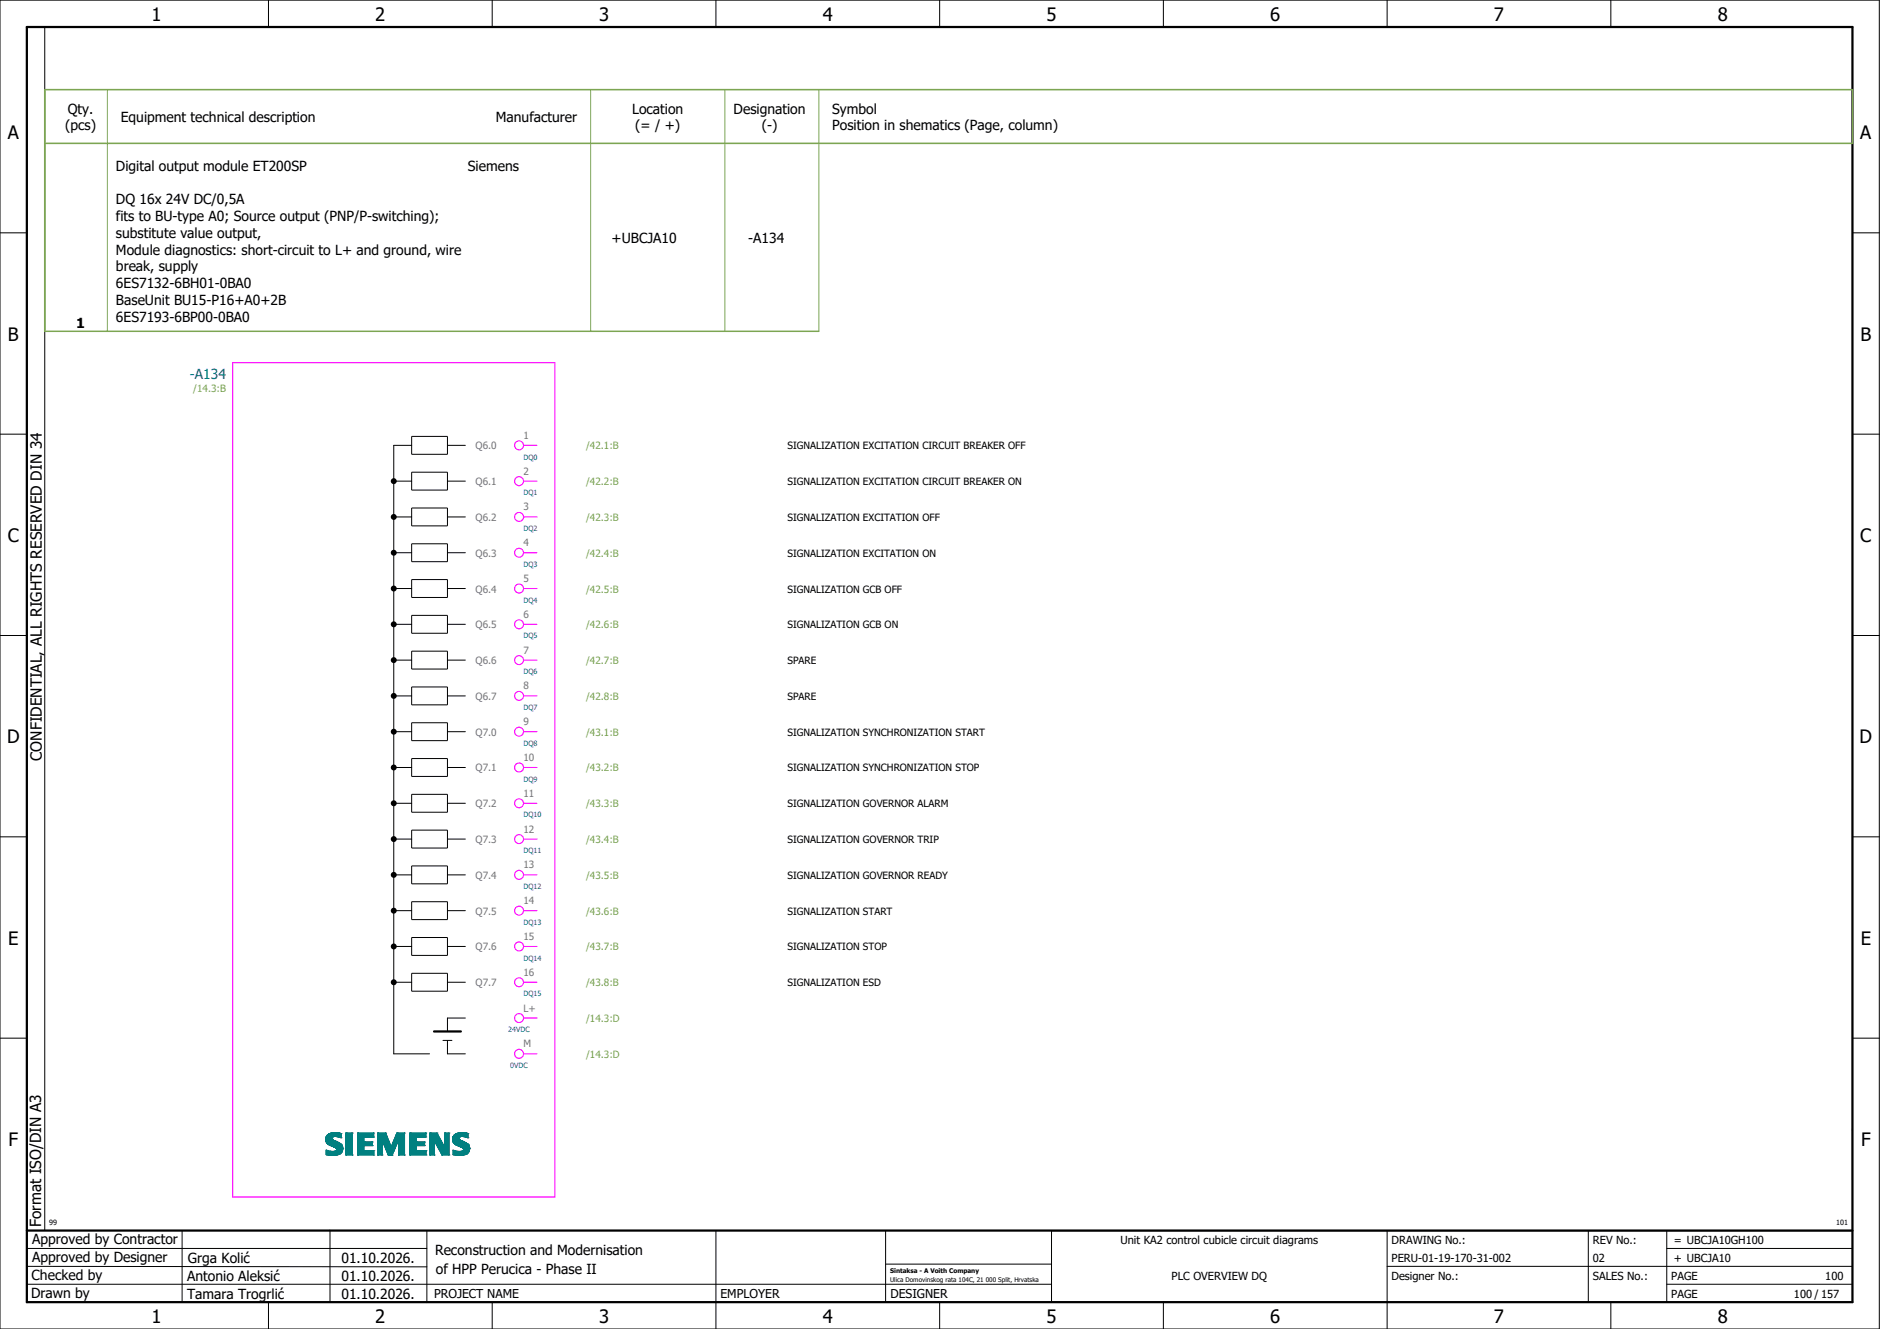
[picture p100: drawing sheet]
<svg xmlns="http://www.w3.org/2000/svg" width="420mm" height="297mm" viewBox="0 0 420 297" stroke-linecap="round" stroke-linejoin="round" font-family="sans-serif">
<defs><g id="words">
<g font-size="4.1">
<text x="33.9" y="4.7">1</text>
<text x="83.9" y="4.7">2</text>
<text x="133.9" y="4.7">3</text>
<text x="183.9" y="4.7">4</text>
<text x="233.9" y="4.7">5</text>
<text x="283.9" y="4.7">6</text>
<text x="333.9" y="4.7">7</text>
<text x="383.9" y="4.7">8</text>
<text x="1.8" y="31.2">A</text>
<text x="415.8" y="31.2">A</text>
<text x="1.8" y="76.2">B</text>
<text x="415.8" y="76.2">B</text>
<text x="1.8" y="121.2">C</text>
<text x="415.8" y="121.2">C</text>
<text x="1.6" y="166.2">D</text>
<text x="415.6" y="166.2">D</text>
<text x="1.8" y="211.2">E</text>
<text x="415.8" y="211.2">E</text>
<text x="1.9" y="256.2">F</text>
<text x="415.9" y="256.2">F</text>
<text x="33.9" y="295.7">1</text>
<text x="83.9" y="295.7">2</text>
<text x="133.9" y="295.7">3</text>
<text x="183.9" y="295.7">4</text>
<text x="233.9" y="295.7">5</text>
<text x="283.9" y="295.7">6</text>
<text x="333.9" y="295.7">7</text>
<text x="383.9" y="295.7">8</text>
</g>
<g font-size="3.4">
<text x="9.4" y="170" transform="rotate(-90 9.4 170)">CONFIDENTIAL, ALL RIGHTS RESERVED DIN 34</text>
<text x="9.2" y="274.3" transform="rotate(-90 9.2 274.3)">Format ISO/DIN A3</text>
</g>
<g font-size="3.1">
<text x="14.5" y="29.1">(pcs)</text>
<text x="15.1" y="25.4">Qty.</text>
<text x="27" y="27.3">Equipment technical description</text>
<text x="110.8" y="27.3">Manufacturer</text>
<text x="141.3" y="25.4">Location</text>
<text x="142" y="29.1">(= / +)</text>
<text x="164" y="25.4">Designation</text>
<text x="170.2" y="29.1">(-)</text>
<text x="186" y="25.4">Symbol</text>
<text x="186" y="29.1">Position in shematics (Page, column)</text>
<text x="25.9" y="38.1">Digital output module ET200SP</text>
<text x="104.6" y="38.1">Siemens</text>
<text x="25.9" y="45.6">DQ 16x 24V DC/0,5A</text>
<text x="25.9" y="49.4">fits to BU-type A0; Source output (PNP/P-switching);</text>
<text x="25.9" y="53.1">substitute value output,</text>
<text x="25.9" y="56.9">Module diagnostics: short-circuit to L+ and ground, wire</text>
<text x="136.7" y="54.4">+UBCJA10</text>
<text x="167.2" y="54.4">-A134</text>
<text x="25.9" y="60.6">break, supply</text>
<text x="25.9" y="64.4">6ES7132-6BH01-0BA0</text>
<text x="25.9" y="68.1">BaseUnit BU15-P16+A0+2B</text>
<text x="25.9" y="71.9">6ES7193-6BP00-0BA0</text>
<text x="17" y="73.4">1</text>
<text x="7.2" y="278.1">Approved by Contractor</text>
<text x="97.2" y="280.5">Reconstruction and Modernisation</text>
<text x="7.1" y="286.1">Checked by</text>
<text x="7.2" y="282.1">Approved by Designer</text>
<text x="41.8" y="286.2">Antonio Aleksić</text>
<text x="42" y="282.3">Grga Kolić</text>
<text x="76.3" y="282.3">01.10.2026.</text>
<text x="76.3" y="286.3">01.10.2026.</text>
<text x="97.4" y="284.8">of HPP Perucica - Phase II</text>
<text x="6.9" y="290">Drawn by</text>
<text x="41.8" y="290.3">Tamara Trogrlić</text>
<text x="76.3" y="290.3">01.10.2026.</text>
</g>
<text font-size="3.1" fill="#00f" x="42.4" y="84.6">-A134</text>
<g font-size="2.7">
<text x="97" y="290.1">PROJECT NAME</text>
<text x="161" y="290.1">EMPLOYER</text>
<text x="199" y="290.1">DESIGNER</text>
</g>
<g font-size="2.5">
<text x="250.4" y="278">Unit KA2 control cubicle circuit diagrams</text>
<text x="311" y="278">DRAWING No.:</text>
<text x="356" y="278">REV No.:</text>
<text x="374.1" y="278">= UBCJA10GH100</text>
<text x="261.8" y="286">PLC OVERVIEW DQ</text>
<text x="311" y="286">Designer No.:</text>
<text x="311" y="282">PERU-01-19-170-31-002</text>
<text x="356" y="286">SALES No.:</text>
<text x="356" y="282">02</text>
<text x="373.5" y="286">PAGE</text>
<text x="374.1" y="282.1">+ UBCJA10</text>
<text x="407.9" y="286">100</text>
<text x="373.5" y="290">PAGE</text>
<text x="400.9" y="290">100 / 157</text>
</g>
<g font-size="2.2" fill="#7ca552">
<text x="43.2" y="87.5">/14.3:B</text>
<text x="131" y="100.4">/42.1:B</text>
<text x="131" y="108.4">/42.2:B</text>
<text x="131" y="116.4">/42.3:B</text>
<text x="131" y="124.4">/42.4:B</text>
<text x="131" y="132.4">/42.5:B</text>
<text x="131" y="140.4">/42.6:B</text>
<text x="131" y="148.4">/42.7:B</text>
<text x="131" y="156.4">/42.8:B</text>
<text x="131" y="164.4">/43.1:B</text>
<text x="131" y="172.4">/43.2:B</text>
<text x="131" y="180.4">/43.3:B</text>
<text x="131" y="188.4">/43.4:B</text>
<text x="131" y="196.4">/43.5:B</text>
<text x="131" y="204.4">/43.6:B</text>
<text x="131" y="212.4">/43.7:B</text>
<text x="131" y="220.4">/43.8:B</text>
<text x="131" y="228.4">/14.3:D</text>
<text x="131" y="236.4">/14.3:D</text>
</g>
<g font-size="2.2" fill="#767676">
<text x="106.3" y="100.4">Q6.0</text>
<text x="117" y="98.1">1</text>
<text x="117" y="106.1">2</text>
<text x="106.3" y="108.4">Q6.1</text>
<text x="106.3" y="116.4">Q6.2</text>
<text x="117" y="114.1">3</text>
<text x="106.3" y="124.4">Q6.3</text>
<text x="117" y="122.1">4</text>
<text x="117" y="130.1">5</text>
<text x="106.3" y="132.4">Q6.4</text>
<text x="106.3" y="140.4">Q6.5</text>
<text x="117" y="138.1">6</text>
<text x="106.3" y="148.4">Q6.6</text>
<text x="117" y="146.1">7</text>
<text x="117" y="154.1">8</text>
<text x="106.3" y="156.4">Q6.7</text>
<text x="106.3" y="164.4">Q7.0</text>
<text x="117" y="162.1">9</text>
<text x="106.3" y="172.4">Q7.1</text>
<text x="117" y="170.1">10</text>
<text x="117" y="178.1">11</text>
<text x="106.3" y="180.4">Q7.2</text>
<text x="106.3" y="188.4">Q7.3</text>
<text x="117" y="186.1">12</text>
<text x="106.3" y="196.4">Q7.4</text>
<text x="117" y="194.1">13</text>
<text x="117" y="202.1">14</text>
<text x="106.3" y="204.4">Q7.5</text>
<text x="106.3" y="212.4">Q7.6</text>
<text x="117" y="210.1">15</text>
<text x="106.3" y="220.4">Q7.7</text>
<text x="117" y="218.1">16</text>
<text x="117" y="226.1">L+</text>
<text x="117" y="234.1">M</text>
</g>
<g font-size="2.2">
<text x="176" y="100.4">SIGNALIZATION EXCITATION CIRCUIT BREAKER OFF</text>
<text x="176" y="108.4">SIGNALIZATION EXCITATION CIRCUIT BREAKER ON</text>
<text x="176" y="116.4">SIGNALIZATION EXCITATION OFF</text>
<text x="176" y="124.4">SIGNALIZATION EXCITATION ON</text>
<text x="176" y="132.4">SIGNALIZATION GCB OFF</text>
<text x="176" y="140.4">SIGNALIZATION GCB ON</text>
<text x="176" y="148.4">SPARE</text>
<text x="176" y="156.4">SPARE</text>
<text x="176" y="164.4">SIGNALIZATION SYNCHRONIZATION START</text>
<text x="176" y="172.4">SIGNALIZATION SYNCHRONIZATION STOP</text>
<text x="176" y="180.4">SIGNALIZATION GOVERNOR ALARM</text>
<text x="176" y="188.4">SIGNALIZATION GOVERNOR TRIP</text>
<text x="176" y="196.4">SIGNALIZATION GOVERNOR READY</text>
<text x="176" y="204.4">SIGNALIZATION START</text>
<text x="176" y="212.4">SIGNALIZATION STOP</text>
<text x="176" y="220.4">SIGNALIZATION ESD</text>
</g>
<g font-size="1.6" fill="#00f">
<text x="117" y="102.7">DQ0</text>
<text x="117" y="110.7">DQ1</text>
<text x="117" y="118.7">DQ2</text>
<text x="117" y="126.7">DQ3</text>
<text x="117" y="134.7">DQ4</text>
<text x="117" y="142.7">DQ5</text>
<text x="117" y="150.7">DQ6</text>
<text x="117" y="158.7">DQ7</text>
<text x="117" y="166.7">DQ8</text>
<text x="117" y="174.7">DQ9</text>
<text x="117" y="182.7">DQ10</text>
<text x="117" y="190.7">DQ11</text>
<text x="117" y="198.7">DQ12</text>
<text x="117" y="206.7">DQ13</text>
<text x="117" y="214.7">DQ14</text>
<text x="117" y="222.7">DQ15</text>
<text x="113.6" y="230.7">24VDC</text>
<text x="114" y="238.7">0VDC</text>
</g>
<g font-size="1.6">
<text x="11" y="273.7">99</text>
<text x="410.4" y="273.7">101</text>
</g>
<g font-size="1.4">
<text x="198.9" y="284.4">Sintaksa - A Voith Company</text>
<text x="198.9" y="286.4">Ulica Domovinskog rata 104C, 21 000 Split, Hrvatska</text>
</g>
</g></defs>
<g fill="none" stroke="#000" stroke-width=".22">
<path d="M0 0h420v297h-420zM10 6v269M60 0v6M110 0v6M160 0v6M210 0v6M260 0v6M310 0v6M360 0v6M0 52h6M414 52h6M0 97h6"/>
<path d="M92 97.5h8v4h-8zM92 99.5h-4v136h8M100 99.5h4M414 97h6M88 107.5h4M88 115.5h4M92 105.5h8v4h-8zM92 113.5h8v4h-8zM100 107.5h4M100 115.5h4M88 123.5h4M88 131.5h4"/>
<path d="M88 139.5h4M92 121.5h8v4h-8zM92 129.5h8v4h-8zM92 137.5h8v4h-8zM100 123.5h4M100 131.5h4M100 139.5h4M0 142h6M88 147.5h4M88 155.5h4M92 145.5h8v4h-8zM92 153.5h8v4h-8z"/>
<path d="M100 147.5h4M100 155.5h4M414 142h6M88 163.5h4M88 171.5h4M88 179.5h4M92 161.5h8v4h-8zM92 169.5h8v4h-8zM92 177.5h8v4h-8zM100 163.5h4M100 171.5h4M100 179.5h4"/>
<path d="M414 176.3v87.4M0 187h6M88 187.5h4M88 195.5h4M92 185.5h8v4h-8zM92 193.5h8v4h-8zM100 187.5h4M100 195.5h4M414 187h6M88 203.5h4M88 211.5h4M88 219.5h4"/>
<path d="M92 201.5h8v4h-8zM92 209.5h8v4h-8zM92 217.5h8v4h-8zM100 203.5h4M100 211.5h4M100 219.5h4M0 232h6M99 232.5h2M100 232.5v3h4M104 227.5h-4v3M414 232h6M6 279h89.4"/>
<path d="M40.7 275v16M73.7 274.9v16M95.4 275.1v16M160 275v22M197.9 275.1v16M310 275v22M355 275v16M372.5 279h41.5M372.5 275v16M414 275h-179v16M6 283l89.4 .1M6 287h229"/>
<path d="M60 291v6M110 291v6M197.9 282.5h37.1M210 291v6M260 291v6M310 283h104M360 291v6M372.5 287h41.5"/>
</g>
<path d="M6 6h408v285h-408zM97 230.5h6M6 275h408" fill="none" stroke="#000" stroke-width=".5"/>
<path d="M24 20v54M132 20v54M162 20v54M183 20v54" fill="none" stroke="#7ca552" stroke-width=".22"/>
<path d="M10 32h404v-12h-404v54h173" fill="none" stroke="#7ca552" stroke-width=".35"/>
<g fill="none" stroke="#008080" stroke-width=".22">
<path d="M72.8 254.7h.1M72.8 254.7l.1 .5 .3 .5M72.8 254.6v.1M72.8 254.6h.1M72.8 254.4v.2M72.8 254.4h.1M72.9 254.2l-.1 .2M72.9 254.2h.1M72.9 254.1v.1M72.9 258.1h.1M72.9 257.1h.1M72.9 258.1l1.6 .1"/>
<path d="M72.9 257.1v1M72.9 257.1l1.5 .3M72.9 254.1h.1M73 253.9l-.1 .2M73 253.9h.1M73.1 253.7l-.1 .2M73.2 253.7h-.1M73.2 253.7h.1M73.2 255.7h.1M73.3 255.7h.1M73.3 255.7l.1 .1M73.3 253.5l-.1 .2"/>
<path d="M73.4 255.8h.1M73.4 253.5h.1M73.5 255.8v.1M73.5 255.9h.2M73.7 255.9v.1M73.7 256l.2 .1M73.9 256.1h.2M74 256.1h.1M74.1 256.1h.1M74.1 256.1l.1 .1M74.1 256.1l.2 .1M74.1 254.5h.1"/>
<path d="M74.1 254.4h.1M74.1 254.3v.1M74.2 254.6h.1M74.2 254.3h-.1M74.2 254.3h.1M74.2 254.2v.1M74.2 254.6v.1M74.2 254.2h.1M74.2 254.7h.1M74.3 254.2h-.1M74.3 256.2l.1 .1M74.3 256.2h.1"/>
<path d="M74.3 254.2h.1M74.3 254.1v.1M74.3 254.7h.1M74.3 254.7v.1M74.3 254.8h.1M74.4 254.1h-.1M74.4 254.8h.1M74.4 257.4h.1M74.4 254.1h.1M74.4 256.3h.1M74.4 256.3l.3 .1M74.5 258.2h.1"/>
<path d="M74.5 254.1h-.1M74.5 254.8l.1 .1M74.5 254.1h.1M74.6 254.9h.1M74.6 254l-.1 .1M74.6 254h.1M74.6 254.9l.6 .2M74.6 257.3l-.2 .1M74.7 257.3h-.1M74.7 254h-.1M74.7 254h.1M74.7 256.4h.1"/>
<path d="M74.8 255l.3 .1M74.8 256.4l.1 .1M74.8 257.3h-.1M74.8 253.2h.1M74.8 253.2l-1.4 .3M74.8 253.2l1.4 .1M74.8 257.3h.1M74.9 257.3h-.1M74.9 254h.1M74.9 254h-.2M74.9 254l1.3 .3M74.9 256.5h.1"/>
<path d="M74.9 257.3h.1M75 256.5v.1M75 257.2l-.1 .1M75 256.6h.1M75 257.2h.1M75.1 255.1h.1M75.1 257.2h-.1M75.1 256.6h.1M75.1 257.2h.1M75.1 256.6l.1 .1M75.2 257.1l-.1 .1M75.2 256.7h.1"/>
<path d="M75.2 257.1h.1M75.2 255.1l.1 .1M75.2 256.7v.2M75.2 257v.1M75.2 257h.1M75.2 256.9v.1M75.2 256.9h.1M75.3 255.2h.1M75.4 255.2v.1M75.4 255.3h.1M75.5 255.3h.1M75.6 255.3l.3 .2"/>
<path d="M75.6 255.3h.1M75.9 255.5h.1M75.9 257.9h.1M75.9 257.9l-1.4 .3M76 255.5v.1M76 255.6l.1 .1M76.1 257.8l-.2 .1M76.1 257.8h.1M76.1 255.7h.1M76.2 255.7h.1M76.2 257.7l-.1 .1M76.2 253.3h.1"/>
<path d="M76.2 254.3h.1M76.2 253.3v1M76.2 255.7l.1 .1M76.3 255.8h.1M76.3 255.8l.1 .1M76.3 257.6l-.1 .1M76.3 257.6h.1M76.4 255.9h.1M76.4 255.9l.2 .8M76.5 257.2l-.2 .4M76.5 257.2h.1M76.6 256.9l-.1 .3"/>
<path d="M76.6 256.9h.1M76.6 256.7h.1M76.6 256.7v.2M77.3 258.2h.1M77.3 253.2h.1M77.3 253.2h1.4M77.3 253.2v5M77.3 258.2h1.4M78.7 258.2h.1M78.7 253.2h.1M78.7 253.2v5M79.9 258.2h.1"/>
<path d="M79.9 253.2h.1M79.9 253.2h3.6M79.9 253.2v5M79.9 258.2h3.7M81.3 257.2h.1M81.3 256.1h.1M81.3 255.2h.1M81.3 254.1h.1M81.3 256.1h1.9M81.3 255.2h1.9M81.3 254.1h2.2M81.3 254.1v1.1"/>
<path d="M81.3 256.1v1.1M81.3 257.2h2.3M83.2 256.1h.1M83.2 255.2h.1M83.2 255.2v.9M83.5 254.1h.1M83.5 253.2h.1M83.5 253.2v.9M83.6 258.2h.1M83.6 257.2h.1M83.6 257.2v1M84.4 258.2h.1"/>
<path d="M84.4 253.2h.1M84.4 253.2h1.8M84.4 258.2h1M84.4 253.2v5M85.4 258.2h.1M85.4 254.8h.1M85.4 254.8v3.4M85.4 254.8l1.4 3.4M86.2 253.2h.1M86.2 253.2l1.2 3.1M86.8 258.2h.1M86.8 258.2h.8"/>
<path d="M87.4 256.3h.1M87.6 258.2h.1M88.7 253.2h.1M88.7 253.2h1.7M88.7 253.2l-1.3 3.1M89.1 254.8h.1M89.1 258.2h.1M89.1 258.2h1.3M89.1 254.8l-1.5 3.4M89.1 254.8v3.4M90.4 258.2h.1M90.4 253.2h.1"/>
<path d="M90.4 253.2v5M91.6 258.2h.1M91.6 253.2h.1M91.6 253.2h3.6M91.6 253.2v5M91.6 258.2h3.6M93 257.2h.1M93 256.1h.1M93 255.2h.1M93 254.1h.1M93 254.1v1.1M93 256.1v1.1"/>
<path d="M93 256.1h1.9M93 255.2h1.9M93 254.1h2.2M93 257.2h2.2M94.9 256.1h.1M94.9 255.2h.1M94.9 255.2v.9M95.2 254.1h.1M95.2 253.2h.1M95.2 253.2v.9M95.2 258.2h.1M95.2 257.2h.1"/>
<path d="M95.2 257.2v1M96.1 258.2h.1M96.1 253.2h.1M96.1 253.2h1.6M96.1 253.2v5M96.1 258.2h1M97.1 258.2h.1M97.1 254.9h.1M97.1 254.9v3.3M97.1 254.9l1.7 3.3M97.7 253.2h.1M97.7 253.2l1.7 3.2"/>
<path d="M98.8 258.2h.1M98.8 258.2h1.5M99.4 253.2h.1M99.4 256.4h.1M99.4 253.2h.9M99.4 253.2v3.2M100.3 258.2h.1M100.3 253.2h.1M100.3 253.2v5M101.1 254.7h.1M101.1 254.7l.2 .6M101.1 254.6v.1"/>
<path d="M101.2 254.6h-.1M101.2 254.4v.2M101.2 254.4h.1M101.2 254.1v.3M101.2 257.1h.1M101.2 258.1h.1M101.2 257.1l1.5 .3M101.2 257.1v1M101.2 258.1l1.6 .1M101.3 254.1h-.1M101.3 254v.1M101.3 254h.1"/>
<path d="M101.3 255.3l.3 .4M101.4 253.9l-.1 .1M101.4 253.9h.1M101.4 253.8v.1M101.4 253.8h.1M101.6 255.7h.1M101.7 253.6l-.3 .2M101.7 255.7h.1M101.7 255.7v.1M101.7 253.5v.1M101.7 255.8h.1M101.7 253.5h.1"/>
<path d="M101.8 255.8h.1M101.9 255.8v.1M101.9 255.9l.2 .1M101.9 255.9h.1M102.1 256l.2 .1M102.1 256h.2M102.3 256.1h.1M102.3 256.1h.2M102.5 256.1l.1 .1M102.5 254.5h.1M102.5 254.3v.1M102.5 254.6h.1"/>
<path d="M102.5 254.3h.1M102.6 254.2l-.1 .1M102.6 256.2l.3 .1M102.6 254.2h.1M102.6 254.7h.1M102.7 254.7h.1M102.7 254.7v.1M102.7 256.2l.1 .1M102.7 254.1h.1M102.7 254.8h.1M102.7 257.4h.1M102.8 254.8h.1"/>
<path d="M102.8 254.1h-.1M102.8 254.1h.1M102.8 256.3h.1M102.8 258.2h.1M102.8 254.8l.4 .2M102.8 257.4h-.1M102.9 256.3l.5 .3M102.9 257.3l-.1 .1M102.9 254l-.1 .1M102.9 254h.1M103 254h-.1M103 254h.1"/>
<path d="M103.1 257.3h-.2M103.1 257.3h.1M103.1 255h.1M103.2 254h-.2M103.2 253.2h.1M103.2 253.2l1.4 .1M103.2 253.2l-1.5 .3M103.2 257.3h-.1M103.2 255l.3 .1M103.2 255l.1 .1M103.2 254h.1M103.2 257.3h.1"/>
<path d="M103.3 254h.1M103.3 254h-.1M103.3 254l1.3 .3M103.3 257.3h-.1M103.3 257.3h.1M103.4 257.2l-.1 .1M103.4 256.6h.1M103.4 257.2h.1M103.4 255.1h.1M103.5 256.6h.1M103.5 256.6l.1 .2M103.5 257.2h.1"/>
<path d="M103.5 257.1v.1M103.5 255.1l.1 .1M103.5 257.1h.1M103.6 257l-.1 .1M103.6 257h.1M103.6 256.8v.1M103.6 256.9h.1M103.6 256.9v.1M103.6 255.2h.1M103.7 255.2h.1M103.7 255.2l.1 .1M103.8 255.3h.1"/>
<path d="M103.9 255.3l.1 .1M104 255.4l.4 .2M104 255.4h.1M104.3 257.9h.1M104.3 257.9l-1.5 .3M104.4 255.6h.1M104.4 257.8l-.1 .1M104.5 255.6v.1M104.5 255.7h.1M104.6 255.7h.1M104.6 257.7l-.2 .1M104.6 254.3h.1"/>
<path d="M104.6 253.3h.1M104.6 253.3v1M104.6 255.7v.1M104.6 257.7h.1M104.6 255.8h.1M104.6 255.8l.4 .9M104.7 257.5l-.1 .2M104.8 257.4l-.1 .1M104.8 257.4h.1M104.8 257.3v.1M104.9 257.2l-.1 .1M104.9 257.2h.1"/>
<path d="M104.9 256.9v.3M105 256.9h-.1M105 256.7h.1M105 256.7v.2"/>
</g>
<g fill="#008080" stroke="#008080" stroke-width=".22">
<path d="M101.5 253.7l1.2-.5 1.9 .1v1l-1.5-.3-.4 .1-.2 .3 .1 .3 1.7 .8 .5 .6 .1 1-.6 .8-1.2 .3-1.9-.1v-1l1.7 .2 .5-.1 .2-.3-.2-.3-1.6-.8-.5-.5-.1-.9z"/>
<path d="M91.6 253.2h3.6v.9h-2.2v1.1h1.9v.9h-1.9v1.1h2.2v1h-3.6z"/>
<path d="M79.9 253.2h3.6v.9h-2.2v1.1h1.9v.9h-1.9v1.1h2.3v1h-3.7z"/>
<path d="M84.4 253.2h1.8l1.2 3.1 1.3-3.1h1.7v5h-1.3v-3.4l-1.5 3.4h-.8l-1.4-3.4v3.4h-1z"/>
<path d="M96.1 253.2h1.6l1.7 3.2v-3.2h.9v5h-1.5l-1.7-3.3v3.3h-1z"/>
<path d="M77.3 253.2h1.4v5h-1.4z"/>
<path d="M73.2 253.7l.5-.3 .7-.2 1.8 .1v1l-1.4-.3-.5 .1-.2 .3 .2 .3 1.6 .8 .6 .5 .1 1.1-.6 .7-1.2 .4-1.9-.1v-1l1.6 .2 .5-.1 .2-.3-.2-.3-1.5-.8-.5-.4-.2-.9z"/>
</g>
<g fill="#000">
<circle cx="88" cy="115.5" r=".67"/>
<circle cx="88" cy="107.5" r=".67"/>
<circle cx="88" cy="123.5" r=".67"/>
<circle cx="88" cy="139.5" r=".67"/>
<circle cx="88" cy="131.5" r=".67"/>
<circle cx="88" cy="147.5" r=".67"/>
<circle cx="88" cy="155.5" r=".67"/>
<circle cx="88" cy="163.5" r=".67"/>
<circle cx="88" cy="171.5" r=".67"/>
<circle cx="88" cy="179.5" r=".67"/>
<circle cx="88" cy="195.5" r=".67"/>
<circle cx="88" cy="187.5" r=".67"/>
<circle cx="88" cy="203.5" r=".67"/>
<circle cx="88" cy="219.5" r=".67"/>
<circle cx="88" cy="211.5" r=".67"/>
</g>
<g fill="none" stroke="#f0f" stroke-width=".25">
<path d="M52 81h72v186.5h-72zM117 99.5h3M117 107.5h3M117 115.5h3M117 123.5h3M117 131.5h3M117 139.5h3M117 147.5h3M117 155.5h3M117 163.5h3M117 171.5h3M117 179.5h3"/>
<path d="M117 187.5h3M117 195.5h3M117 203.5h3M117 211.5h3M117 219.5h3M117 227.5h3M117 235.5h3"/>
<circle cx="116" cy="99.5" r="1"/>
<circle cx="116" cy="115.5" r="1"/>
<circle cx="116" cy="107.5" r="1"/>
<circle cx="116" cy="131.5" r="1"/>
<circle cx="116" cy="123.5" r="1"/>
<circle cx="116" cy="139.5" r="1"/>
<circle cx="116" cy="155.5" r="1"/>
<circle cx="116" cy="147.5" r="1"/>
<circle cx="116" cy="179.5" r="1"/>
<circle cx="116" cy="171.5" r="1"/>
<circle cx="116" cy="163.5" r="1"/>
<circle cx="116" cy="187.5" r="1"/>
<circle cx="116" cy="195.5" r="1"/>
<circle cx="116" cy="219.5" r="1"/>
<circle cx="116" cy="211.5" r="1"/>
<circle cx="116" cy="203.5" r="1"/>
<circle cx="116" cy="227.5" r="1"/>
<circle cx="116" cy="235.5" r="1"/>
</g>
<use href="#words"/>
</svg>
